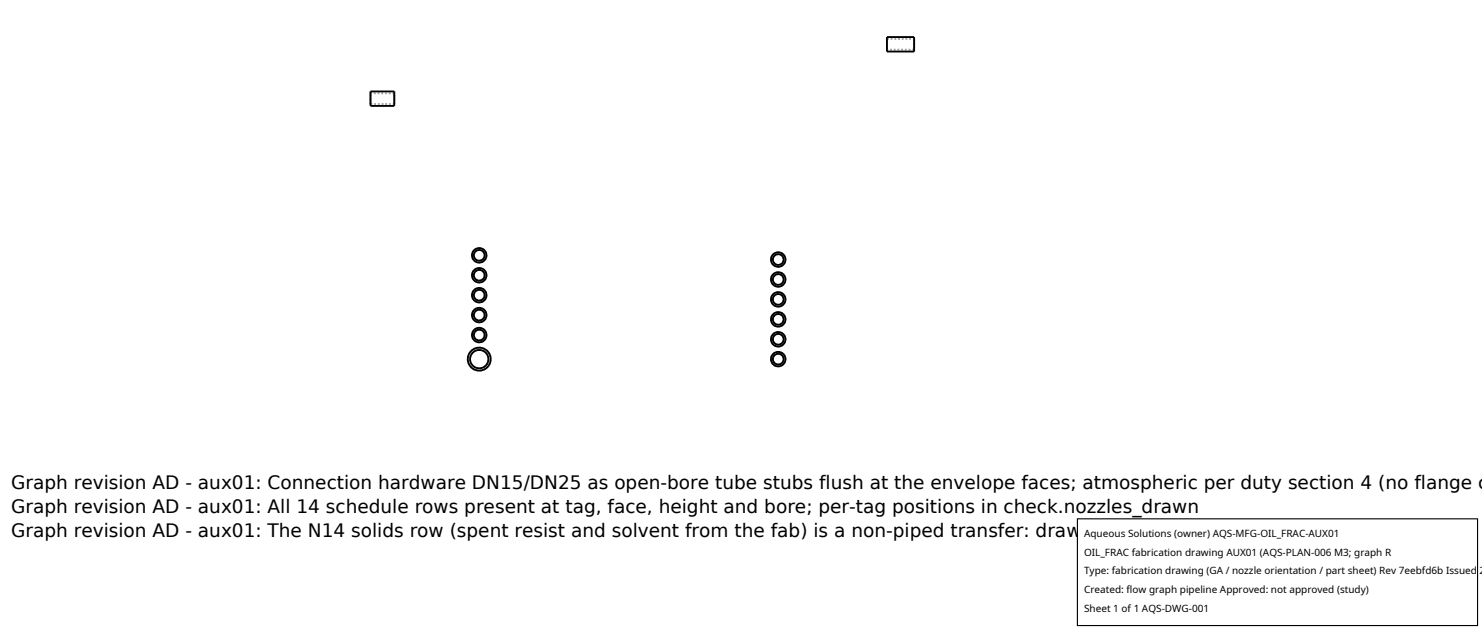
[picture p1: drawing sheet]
<svg xmlns="http://www.w3.org/2000/svg" width="212mm" height="90mm" viewBox="0 0 212 90" stroke-linecap="round" stroke-linejoin="round" font-family="sans-serif">
<defs><g id="words">
<g font-size="2.6">
<text x="1.6" y="69.8">Graph revision AD - aux01: Connection hardware DN15/DN25 as open-bore tube stubs flush at the envelope faces; atmospheric per duty section 4 (no flange c</text>
<text x="1.6" y="73.3">Graph revision AD - aux01: All 14 schedule rows present at tag, face, height and bore; per-tag positions in check.nozzles_drawn</text>
<text x="1.6" y="76.7">Graph revision AD - aux01: The N14 solids row (spent resist and solvent from the fab) is a non-piped transfer: drawn DN15, bore not calculated (plan W4)</text>
</g>
<g font-size="1.4">
<text x="154.8" y="76.6">Aqueous Solutions (owner) AQS-MFG-OIL_FRAC-AUX01</text>
<text x="154.8" y="79.3">OIL_FRAC fabrication drawing AUX01 (AQS-PLAN-006 M3; graph R</text>
<text x="154.8" y="82">Type: fabrication drawing (GA / nozzle orientation / part sheet) Rev 7eebfd6b Issued 2</text>
<text x="154.8" y="84.7">Created: flow graph pipeline Approved: not approved (study)</text>
<text x="154.8" y="87.4">Sheet 1 of 1 AQS-DWG-001</text>
</g>
</g></defs>
<g fill="none" stroke="#a0a0a0" stroke-width=".26" stroke-dasharray=".3 .3" stroke-linecap="butt">
<path d="M52.9 13.1v2M52.9 13.3v1.6M52.9 14.9v-1.6M52.9 14.9h3.4M56.3 13.1v2M56.3 13.3h-3.4M56.3 13.3v1.6M56.3 14.9v-1.6M126.7 7.4v-2.1M126.7 5.6h3.9M126.7 5.6v1.5M126.7 7.1v-1.5"/>
<path d="M130.6 7.4v-2.1M130.6 5.6v1.5M130.6 7.1v-1.5M130.6 7.1h-3.9M68.4 38.3h.4l.4 .3 .2 .3 .1 .4-.1 .4-.2 .3-.4 .3h-.4l-.4-.1-.3-.2-.2-.3-.1-.4 .1-.4 .2-.3 .4-.3h.3M68.4 38.5l.6 .3 .2 .5-.2 .6-.6 .2-.5-.3-.2-.5 .2-.5 .5-.3M68.4 35.4l.4 .1 .4 .2 .2 .3 .1 .4-.1 .4-.2 .4-.3 .2-.5 .1-.4-.1-.3-.2-.2-.3-.1-.4 .1-.4 .2-.4 .4-.2 .3-.1M68.4 35.7l.6 .2 .2 .5-.2 .6-.6 .2-.5-.2-.2-.5 .2-.6 .5-.2M111.1 38.9h-.3l-.4 .3-.2 .3-.1 .4 .1 .4 .2 .3 .4 .3h.4h.4l.3-.3 .2-.3 .1-.4-.1-.4-.2-.3-.4-.3h-.4M111.1 39.1l-.5 .3-.2 .5 .2 .6 .6 .2 .5-.3 .2-.5-.2-.5-.6-.3M111.1 36l-.4 .1-.3 .3-.2 .3-.1 .4 .1 .3 .2 .4 .4 .2 .4 .1 .4-.1 .3-.2 .2-.4 .1-.4-.1-.4-.2-.3-.4-.2-.4-.1M111.1 36.3l-.5 .2-.2 .6 .2 .5 .6 .2 .5-.2 .2-.6-.2-.5-.6-.2"/>
<path d="M68.4 49.6l.7 .2 .5 .3 .3 .5 .2 .7-.1 .6-.4 .5-.5 .4-.7 .1-.6-.1-.5-.4-.4-.5-.1-.7 .2-.6 .3-.5 .5-.3 .6-.2M68.4 50l.5 .1 .5 .3 .3 .4 .1 .5-.2 .5-.2 .4-.5 .3-.5 .1-.5-.1-.4-.3-.3-.4-.1-.5 .1-.5 .3-.4 .5-.3 .4-.1M68.4 41.1l.5 .1 .3 .2 .2 .3 .1 .5-.1 .3-.2 .4-.4 .2-.4 .1-.4-.1-.3-.3-.2-.3-.1-.4 .1-.4 .2-.3 .4-.2 .3-.1M68.4 41.4l.6 .2 .2 .6-.2 .5-.6 .2-.5-.3-.2-.5 .2-.5 .5-.2M68.4 46.8l.4 .1 .4 .2 .2 .3 .1 .5-.1 .3-.2 .4-.4 .2-.4 .1-.4-.1-.3-.2-.2-.4-.1-.4 .1-.4 .2-.3 .4-.2 .3-.1M68.4 47.1l.6 .2 .2 .6-.2 .5-.6 .2-.5-.2-.2-.6 .2-.5 .5-.2M68.4 44h.5l.3 .3 .2 .3 .1 .4-.1 .4-.2 .3-.4 .3h-.4l-.7-.3-.2-.3-.1-.4 .1-.4 .2-.4 .3-.2h.4M68.4 44.2l.6 .2 .2 .6-.2 .5-.6 .3-.5-.3-.2-.5 .2-.5 .5-.3M111.1 44.6l-.4 .1-.3 .2-.2 .3-.1 .4 .1 .4 .2 .3 .3 .2 .4 .1h.4l.4-.3 .2-.3 .1-.4-.1-.4-.2-.3-.4-.3h-.4M111.1 44.8l-.5 .3-.2 .5 .2 .6 .6 .2 .5-.3 .2-.5-.2-.6-.6-.2M111.1 41.7l-.4 .1-.3 .2-.2 .3-.1 .4 .1 .4 .2 .4 .4 .2 .3 .1 .4-.1 .4-.2 .2-.3 .1-.4-.1-.4-.2-.4-.3-.2-.5-.1M111.1 42l-.5 .2-.2 .6 .2 .5 .6 .2 .5-.2 .2-.6-.2-.5-.6-.2"/>
<path d="M111.1 50.2l-.3 .1-.4 .2-.2 .4-.1 .4 .1 .4 .2 .3 .3 .2 .4 .1h.4l.4-.3 .2-.3 .1-.4-.1-.4-.2-.3-.3-.3-.5-.1M111.1 50.5l-.5 .2-.2 .6 .2 .5 .6 .2 .5-.2 .2-.5-.2-.6-.6-.2M111.1 47.4l-.3 .1-.4 .2-.2 .4-.1 .3 .1 .4 .2 .4 .3 .2 .4 .1 .4-.1 .4-.2 .2-.3 .1-.4-.1-.4-.2-.4-.4-.2-.4-.1M111.1 47.7l-.5 .2-.2 .5 .2 .6 .5 .2 .6-.2 .2-.5-.2-.6-.6-.2"/>
</g>
<g fill="none" stroke="#000" stroke-width=".26">
<path d="M52.9 13.1h3.4v2h-3.4zM126.7 5.3h3.9v2.1h-3.9z"/>
<circle cx="68.4" cy="36.5" r="1.03"/>
<circle cx="68.4" cy="39.3" r=".76"/>
<circle cx="68.4" cy="36.5" r=".76"/>
<circle cx="68.4" cy="39.3" r="1.03"/>
<circle cx="111.1" cy="39.9" r="1.03"/>
<circle cx="111.1" cy="37.1" r="1.03"/>
<circle cx="111.1" cy="39.9" r=".76"/>
<circle cx="111.2" cy="37.1" r=".76"/>
<circle cx="68.4" cy="42.1" r="1.03"/>
<circle cx="68.4" cy="45" r=".76"/>
<circle cx="68.4" cy="51.3" r="1.31"/>
<circle cx="68.4" cy="47.8" r="1.03"/>
<circle cx="68.4" cy="51.3" r="1.64"/>
<circle cx="68.4" cy="42.1" r=".76"/>
<circle cx="68.4" cy="47.8" r=".76"/>
<circle cx="68.4" cy="45" r="1.03"/>
<circle cx="111.1" cy="48.4" r=".76"/>
<circle cx="111.1" cy="42.7" r=".77"/>
<circle cx="111.1" cy="45.6" r="1.03"/>
<circle cx="111.1" cy="51.3" r="1.03"/>
<circle cx="111.1" cy="48.4" r="1.03"/>
<circle cx="111.1" cy="45.6" r=".76"/>
<circle cx="111.2" cy="42.7" r="1.03"/>
<circle cx="111.2" cy="51.3" r=".76"/>
</g>
<path d="M153.9 74.1h57.1v15.2h-57.1z" fill="#fff" stroke="#000" stroke-width=".16"/>
<use href="#words"/>
</svg>
